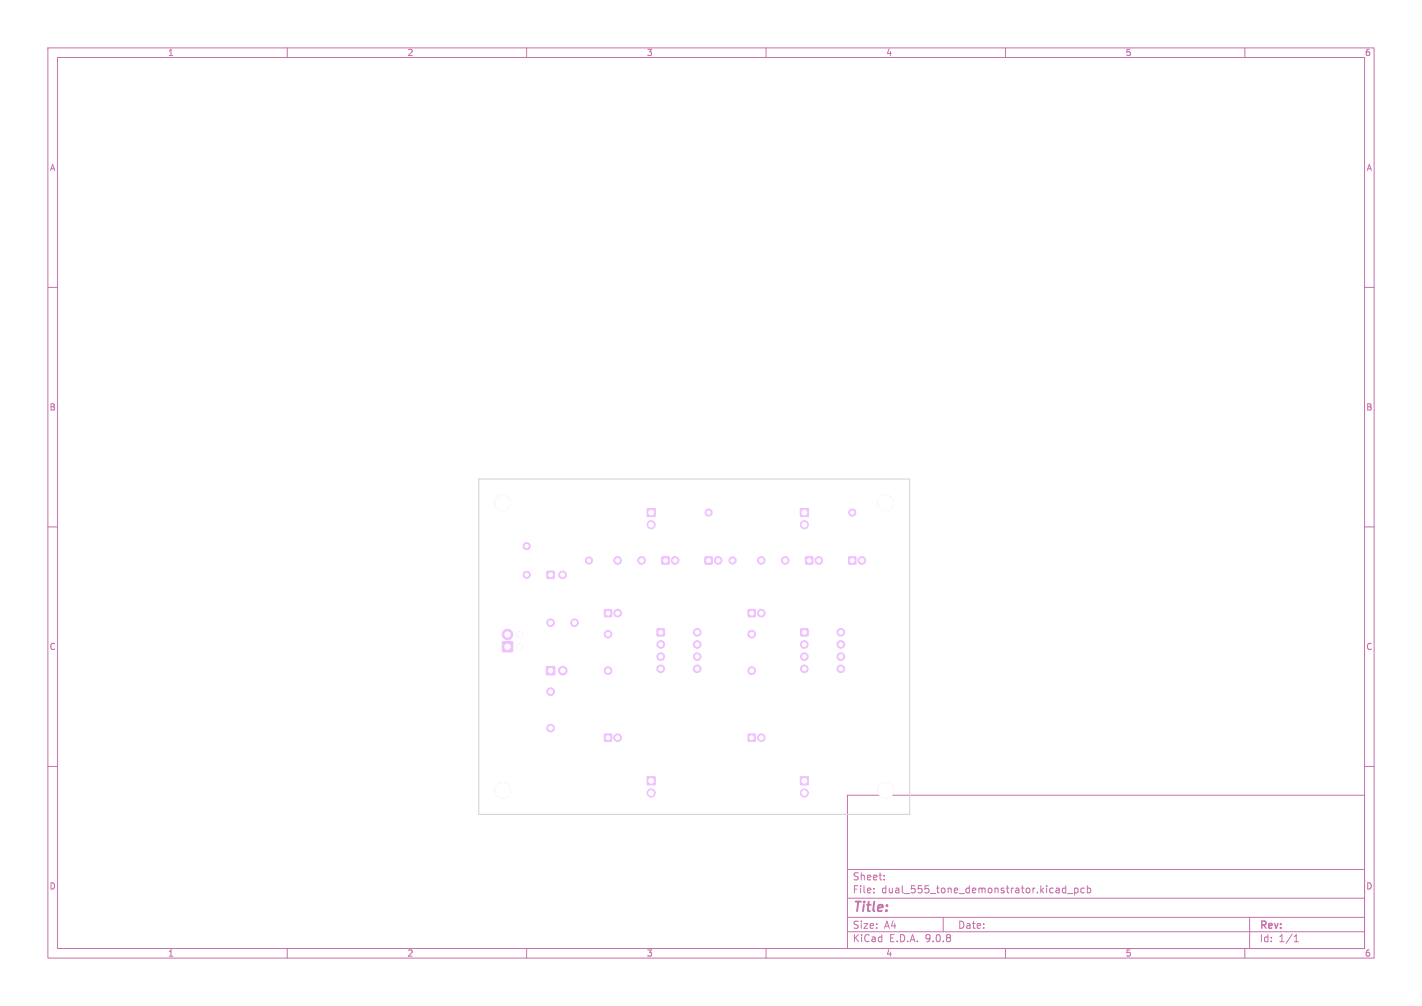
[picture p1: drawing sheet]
<svg xmlns="http://www.w3.org/2000/svg" width="297mm" height="210mm" viewBox="0 0 297 210" stroke-linecap="round" stroke-linejoin="round" font-family="sans-serif">
<defs><g id="words">
<text font-size="2.8" fill="#c872ab" x="178" y="190.9">Title:</text>
<g font-size="2.1" fill="#c872ab">
<text x="178" y="184">Sheet:</text>
<text x="178" y="186.7">File:</text>
<text x="184.1" y="186.7">dual_555_tone_demonstrator.kicad_pcb</text>
<text x="178" y="196.9">KiCad</text>
<text x="178" y="194.1">Size:</text>
<text x="184.7" y="194.1">A4</text>
<text x="185.7" y="196.9">E.D.A.</text>
<text x="193.3" y="196.9">9.0.8</text>
<text x="200" y="194.1">Date:</text>
<text x="263" y="194.3">Rev:</text>
<text x="263" y="196.9">Id:</text>
<text x="267.1" y="196.9">1/1</text>
</g>
<g font-size="1.8" fill="#c872ab">
<text x="35" y="11.9">1</text>
<text x="85" y="11.9">2</text>
<text x="135" y="11.9">3</text>
<text x="185" y="11.9">4</text>
<text x="235" y="11.9">5</text>
<text x="285" y="11.9">6</text>
<text x="10.3" y="35.9">A</text>
<text x="285.4" y="35.9">A</text>
<text x="10.3" y="85.9">B</text>
<text x="285.3" y="85.9">B</text>
<text x="10.3" y="135.9">C</text>
<text x="285.3" y="135.9">C</text>
<text x="10.3" y="185.9">D</text>
<text x="285.3" y="185.9">D</text>
<text x="35" y="199.9">1</text>
<text x="85" y="199.9">2</text>
<text x="135" y="199.9">3</text>
<text x="185" y="199.9">4</text>
<text x="235" y="199.9">5</text>
<text x="285" y="199.9">6</text>
</g>
</g></defs>
<g fill="none" stroke="#c872ab" stroke-width=".21">
<path d="M10 10h277v190h-277zM12 12h273v186h-273zM60 10v2M110 10v2M160 10v2M210 10v2M260 10v2M10 60h2M285 60h2M10 110h2M285 110h2M10 160h2"/>
<path d="M177 166h108v32h-108zM285 160h2M60 198v2M110 198v2M160 198v2M177 194.5h108M177 191.5h108M177 187.5h108M177 181.5h108M182.5 186.3v.1M182.5 185.5v.1M184.7 183.6v.1"/>
<path d="M184.7 182.8v.1M197 191.5v3M210 198v2M222 186.3l.2 .1 .4-.1M222.6 184.9v1.5M222.6 185.5l-.4-.1-.2 .1M223 186.5h1.1M224.5 185.5l.4-.1 .3 .3-.2 .6h-.5M224.5 185.4v1.5M226.5 185.5l-.5-.1-.3 .3 .2 .6h.6M227.1 185.5l.4-.1 .3 .3-.1 .6h-.6M227.1 184.9v1.5"/>
<path d="M260 198v2M261 191.5v6.5M270.3 196.6h.9M270.3 195.5l.4-.4v1.5"/>
</g>
<g fill="#efc1ff" stroke="#efc1ff" stroke-width=".21">
<path d="M167.1 162.2h1.7v1.7h-1.7z"/>
<path d="M168.3 116.3h1.4v1.4h-1.4z"/>
<path d="M126.3 153.3h1.4v1.4h-1.4z"/>
<path d="M126.3 127.3h1.4v1.4h-1.4z"/>
<path d="M137.3 131.3h1.4v1.4h-1.4z"/>
<path d="M114.3 119.3h1.4v1.4h-1.4z"/>
<path d="M167.1 106.2h1.7v1.7h-1.7z"/>
<path d="M135.1 106.2h1.7v1.7h-1.7z"/>
<path d="M167.3 131.3h1.4v1.4h-1.4z"/>
<path d="M156.3 127.3h1.4v1.4h-1.4z"/>
<path d="M147.3 116.3h1.4v1.4h-1.4z"/>
<path d="M156.3 153.3h1.4v1.4h-1.4z"/>
<path d="M135.1 162.2h1.7v1.7h-1.7z"/>
<path d="M138.3 116.3h1.4v1.4h-1.4z"/>
<path d="M105 134h2v2h-2z"/>
<path d="M177.3 116.3h1.4v1.4h-1.4z"/>
<path d="M114.1 139.1h1.8v1.8h-1.8z"/>
<circle cx="168" cy="165.5" r=".85"/>
<circle cx="153" cy="117" r=".75"/>
<circle cx="110" cy="120" r=".75"/>
<circle cx="178" cy="107" r=".75"/>
<circle cx="105" cy="105" r="1.6"/>
<circle cx="171" cy="117" r=".8"/>
<circle cx="129" cy="154" r=".8"/>
<circle cx="157" cy="140" r=".8"/>
<circle cx="157" cy="132.4" r=".8"/>
<circle cx="129" cy="128" r=".8"/>
<circle cx="138" cy="134.5" r=".8"/>
<circle cx="138" cy="137.1" r=".8"/>
<circle cx="138" cy="139.6" r=".8"/>
<circle cx="145.6" cy="139.6" r=".8"/>
<circle cx="145.6" cy="137.1" r=".8"/>
<circle cx="145.6" cy="134.5" r=".8"/>
<circle cx="145.6" cy="132" r=".8"/>
<circle cx="117.5" cy="120" r=".8"/>
<circle cx="159" cy="117" r=".8"/>
<circle cx="164" cy="117" r=".8"/>
<circle cx="185" cy="105" r="1.6"/>
<circle cx="185" cy="165" r="1.6"/>
<circle cx="168" cy="109.5" r=".85"/>
<circle cx="136" cy="109.5" r=".85"/>
<circle cx="115" cy="130" r=".8"/>
<circle cx="120" cy="130" r=".8"/>
<circle cx="168" cy="134.5" r=".8"/>
<circle cx="168" cy="137.1" r=".8"/>
<circle cx="168" cy="139.6" r=".8"/>
<circle cx="175.6" cy="139.6" r=".8"/>
<circle cx="175.6" cy="137.1" r=".8"/>
<circle cx="175.6" cy="134.5" r=".8"/>
<circle cx="175.6" cy="132" r=".8"/>
<circle cx="159" cy="128" r=".8"/>
<circle cx="129" cy="117" r=".8"/>
<circle cx="134" cy="117" r=".8"/>
<circle cx="150" cy="117" r=".8"/>
<circle cx="159" cy="154" r=".8"/>
<circle cx="115" cy="152" r=".8"/>
<circle cx="115" cy="144.4" r=".8"/>
<circle cx="123" cy="117" r=".75"/>
<circle cx="136" cy="165.5" r=".85"/>
<circle cx="127" cy="140" r=".8"/>
<circle cx="127" cy="132.4" r=".8"/>
<circle cx="148" cy="107" r=".75"/>
<circle cx="141" cy="117" r=".8"/>
<circle cx="108.5" cy="135" r=".55"/>
<circle cx="108.5" cy="132.5" r=".55"/>
<circle cx="106" cy="132.5" r="1.1"/>
<circle cx="105" cy="165" r="1.6"/>
<circle cx="180" cy="117" r=".8"/>
<circle cx="110" cy="114" r=".75"/>
<circle cx="117.5" cy="140" r=".9"/>
</g>
<path d="M100 100h90v70h-90z" fill="none" stroke="#d0d2cd" stroke-width=".21"/>
<g fill="#fff" stroke="#fff" stroke-width=".21">
<circle cx="168" cy="163" r=".5"/>
<circle cx="168" cy="165.5" r=".5"/>
<circle cx="153" cy="117" r=".35"/>
<circle cx="110" cy="120" r=".35"/>
<circle cx="178" cy="107" r=".35"/>
<circle cx="105" cy="105" r="1.6"/>
<circle cx="169" cy="117" r=".4"/>
<circle cx="171" cy="117" r=".4"/>
<circle cx="127" cy="154" r=".4"/>
<circle cx="129" cy="154" r=".4"/>
<circle cx="157" cy="140" r=".4"/>
<circle cx="157" cy="132.4" r=".4"/>
<circle cx="127" cy="128" r=".4"/>
<circle cx="129" cy="128" r=".4"/>
<circle cx="138" cy="132" r=".4"/>
<circle cx="138" cy="134.5" r=".4"/>
<circle cx="138" cy="137.1" r=".4"/>
<circle cx="138" cy="139.6" r=".4"/>
<circle cx="145.6" cy="139.6" r=".4"/>
<circle cx="145.6" cy="137.1" r=".4"/>
<circle cx="145.6" cy="134.5" r=".4"/>
<circle cx="145.6" cy="132" r=".4"/>
<circle cx="115" cy="120" r=".4"/>
<circle cx="117.5" cy="120" r=".4"/>
<circle cx="159" cy="117" r=".4"/>
<circle cx="164" cy="117" r=".4"/>
<circle cx="185" cy="105" r="1.6"/>
<circle cx="185" cy="165" r="1.6"/>
<circle cx="168" cy="107" r=".5"/>
<circle cx="168" cy="109.5" r=".5"/>
<circle cx="136" cy="107" r=".5"/>
<circle cx="136" cy="109.5" r=".5"/>
<circle cx="115" cy="130" r=".4"/>
<circle cx="120" cy="130" r=".4"/>
<circle cx="168" cy="132" r=".4"/>
<circle cx="168" cy="134.5" r=".4"/>
<circle cx="168" cy="137.1" r=".4"/>
<circle cx="168" cy="139.6" r=".4"/>
<circle cx="175.6" cy="139.6" r=".4"/>
<circle cx="175.6" cy="137.1" r=".4"/>
<circle cx="175.6" cy="134.5" r=".4"/>
<circle cx="175.6" cy="132" r=".4"/>
<circle cx="157" cy="128" r=".4"/>
<circle cx="159" cy="128" r=".4"/>
<circle cx="129" cy="117" r=".4"/>
<circle cx="134" cy="117" r=".4"/>
<circle cx="148" cy="117" r=".4"/>
<circle cx="150" cy="117" r=".4"/>
<circle cx="157" cy="154" r=".4"/>
<circle cx="159" cy="154" r=".4"/>
<circle cx="115" cy="152" r=".4"/>
<circle cx="115" cy="144.4" r=".4"/>
<circle cx="123" cy="117" r=".35"/>
<circle cx="136" cy="163" r=".5"/>
<circle cx="136" cy="165.5" r=".5"/>
<circle cx="127" cy="140" r=".4"/>
<circle cx="127" cy="132.4" r=".4"/>
<circle cx="148" cy="107" r=".35"/>
<circle cx="139" cy="117" r=".4"/>
<circle cx="141" cy="117" r=".4"/>
<circle cx="108.5" cy="135" r=".55"/>
<circle cx="108.5" cy="132.5" r=".55"/>
<circle cx="106" cy="135" r=".55"/>
<circle cx="106" cy="132.5" r=".55"/>
<circle cx="105" cy="165" r="1.6"/>
<circle cx="178" cy="117" r=".4"/>
<circle cx="180" cy="117" r=".4"/>
<circle cx="110" cy="114" r=".35"/>
<circle cx="115" cy="140" r=".45"/>
<circle cx="117.5" cy="140" r=".45"/>
</g>
<use href="#words"/>
</svg>
